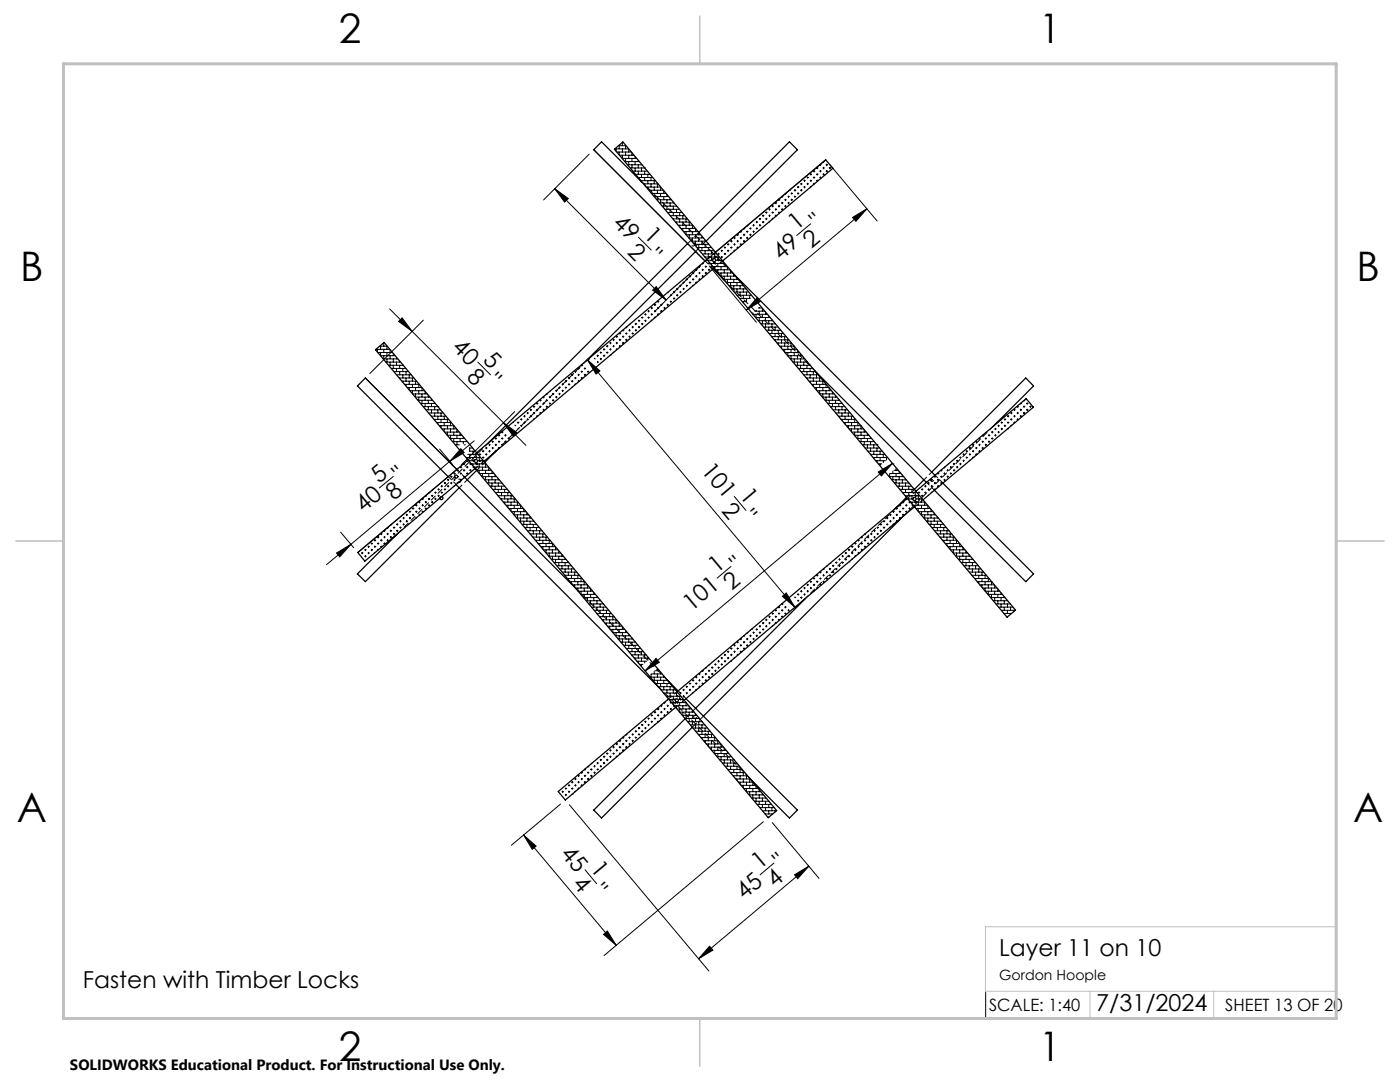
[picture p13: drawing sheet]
<svg xmlns="http://www.w3.org/2000/svg" width="279mm" height="216mm" viewBox="0 0 279 216" stroke-linecap="round" stroke-linejoin="round" font-family="sans-serif">
<defs><g id="words">
<g font-size="8.1">
<text x="67.6" y="8.5">2</text>
<text x="207.3" y="8.5">1</text>
<text x="4" y="56.2">B</text>
<text x="270.7" y="56.2">B</text>
<text x="3.3" y="164.1">A</text>
<text x="270" y="164.1">A</text>
<text x="67.6" y="211.7">2</text>
<text x="207.3" y="211.7">1</text>
</g>
<g font-size="4.7">
<text x="122.1" y="44.6" transform="rotate(45 122.1 44.6)">49</text>
<text x="128.3" y="47.2" transform="rotate(45 128.3 47.2)">1</text>
<text x="159" y="46.1" transform="rotate(-40 159 46.1)">1</text>
<text x="163.4" y="45.7" transform="rotate(-40 163.4 45.7)">&quot;</text>
<text x="125" y="50.5" transform="rotate(45 125 50.5)">2</text>
<text x="129" y="51.6" transform="rotate(45 129 51.6)">&quot;</text>
<text x="155.9" y="52" transform="rotate(-40 155.9 52)">49</text>
<text x="161.9" y="49.6" transform="rotate(-40 161.9 49.6)">2</text>
<text x="90" y="69.5" transform="rotate(45 90 69.5)">40</text>
<text x="92.9" y="75.4" transform="rotate(45 92.9 75.4)">8</text>
<text x="96.2" y="72.1" transform="rotate(45 96.2 72.1)">5</text>
<text x="97" y="76.5" transform="rotate(45 97 76.5)">&quot;</text>
<text x="139.8" y="93.9" transform="rotate(50 139.8 93.9)">101</text>
<text x="75.7" y="96.5" transform="rotate(-40 75.7 96.5)">5</text>
<text x="78.6" y="100" transform="rotate(-40 78.6 100)">8</text>
<text x="80.1" y="96.1" transform="rotate(-40 80.1 96.1)">&quot;</text>
<text x="143.9" y="102" transform="rotate(50 143.9 102)">2</text>
<text x="147.4" y="99" transform="rotate(50 147.4 99)">1</text>
<text x="72.6" y="102.4" transform="rotate(-40 72.6 102.4)">40</text>
<text x="147.8" y="103.4" transform="rotate(50 147.8 103.4)">&quot;</text>
<text x="143.1" y="114.5" transform="rotate(-40 143.1 114.5)">1</text>
<text x="146" y="118" transform="rotate(-40 146 118)">2</text>
<text x="147.5" y="114.1" transform="rotate(-40 147.5 114.1)">&quot;</text>
<text x="138" y="122.1" transform="rotate(-40 138 122.1)">101</text>
<text x="111.7" y="170.4" transform="rotate(50 111.7 170.4)">45</text>
<text x="117.6" y="173.5" transform="rotate(50 117.6 173.5)">1</text>
<text x="151.6" y="173.7" transform="rotate(-40 151.6 173.7)">1</text>
<text x="156.1" y="173.3" transform="rotate(-40 156.1 173.3)">&quot;</text>
<text x="114.1" y="176.5" transform="rotate(50 114.1 176.5)">4</text>
<text x="118" y="177.9" transform="rotate(50 118 177.9)">&quot;</text>
<text x="148.5" y="179.6" transform="rotate(-40 148.5 179.6)">45</text>
<text x="154.6" y="177.2" transform="rotate(-40 154.6 177.2)">4</text>
<text x="199.4" y="190.7">Layer 11 on 10</text>
<text x="16.6" y="197.2">Fasten with Timber Locks</text>
<text x="218.8" y="201.7">7/31/2024</text>
</g>
<g font-size="3.4">
<text x="197.4" y="201.7">SCALE: 1:40</text>
<text x="244.5" y="201.7">SHEET 13 OF 20</text>
</g>
<text font-size="3" x="14" y="213.5">SOLIDWORKS Educational Product. For Instructional Use Only.</text>
<text font-size="2.8" x="199.4" y="195.5">Gordon Hoople</text>
</g></defs>
<g fill="none" stroke="#000" stroke-width=".2" stroke-dasharray="1.3 .6" stroke-dashoffset=".5" stroke-linecap="butt">
<path d="M142.3 53.6l-1.6-1.5M142.8 50.3l-1.7 1.5M144.2 52l-1.7 1.5M91 96.7l-1.5-1.6M92.7 95.2l-1.5-1.5M93.3 95.7l-1.6 1.6M95.1 90.3l-1.7 1.5M96.6 92l-1.7 1.5M96.7 92.3l-1.5 1.5M182.5 97.6l-1.6 1.6M182.8 98l-1.7 1.4M184.2 99.7l-1.7 1.4"/>
<path d="M186 94.2l-1.6 1.5M186.5 97.8l-1.6-1.6M188.2 96.4l-1.6-1.6M135.1 138l-1.7 1.4M136.6 139.7l-1.7 1.4M136.9 139.4l-1.6-1.6"/>
</g>
<path d="M142.2 51.9a.32 .32 0 0 0-.3 .2 .32 .32 0 0 0 .2 .4 .32 .32 0 0 0 .4-.3" fill="none" stroke="#000" stroke-width=".2" stroke-dasharray="1.3 .6" stroke-dashoffset=".8" stroke-linecap="butt"/>
<path d="M140.9 48.1l-2.1 2.1M138.8 141.3l-2.1 2.1" fill="none" stroke="#000" stroke-width=".2" stroke-dasharray="1.3 .6" stroke-dashoffset=".1" stroke-linecap="butt"/>
<path d="M146.2 54.4l-18-18M117 72l-18 18M162.6 73.9l-18-18M97.5 88.3l-18 18.1M198.2 85.1l-18 18M178.7 101.5l-18.1 18M133.1 135.6l-18.1-18.1M149.5 155.1l-18.1-18" fill="none" stroke="#000" stroke-width=".2" stroke-dasharray="1.3 .6" stroke-dashoffset=".3" stroke-linecap="butt"/>
<path d="M138.6 48.6a.32 .32 0 0 0-.5 0 .32 .32 0 0 0 .1 .5 .32 .32 0 0 0 .4-.3" fill="none" stroke="#000" stroke-width=".2" stroke-dasharray="1.3 .6" stroke-dashoffset=".9" stroke-linecap="butt"/>
<path d="M139.5 46.4l-2.2 2.2M88.2 99.1h-.3l-.1 .3M91.4 96.1l.2 .1M140.4 142.9l-2.2 2.2" fill="none" stroke="#000" stroke-width=".2" stroke-dasharray="1.3 .6" stroke-linecap="butt"/>
<path d="M138.7 48.9a.32 .32 0 0 0 .5-.1 .32 .32 0 0 0-.3-.5 .32 .32 0 0 0-.2 .5v.1M92 95.9a.32 .32 0 0 0-.5-.3 .32 .32 0 0 0-.1 .5M185.8 96a.32 .32 0 0 0 .5-.1 .32 .32 0 0 0-.3-.5 .32 .32 0 0 0-.2 .5v.1M138.5 143.2a.32 .32 0 0 0 .6-.1 .32 .32 0 0 0-.4-.4 .32 .32 0 0 0-.2 .5" fill="none" stroke="#000" stroke-width=".2" stroke-dasharray="1.3 .6" stroke-dashoffset=".6" stroke-linecap="butt"/>
<g fill="none" stroke="#000" stroke-width=".25">
<path d="M122.6 29.8l1.7-1.5 78.4 93.4-1.7 1.5zM128.2 36.4l-8.1-8.1-1.6 1.6 22.2 22.2M137.2 48.6l-39.7 39.8M138.8 50.2l-21.8 21.8M139.5 46.4l18.1-18.1 1.5 1.6-18.2 18.2M141.1 51.8l-46 38.5M142.3 53.7l2.3 2.3M142.5 53.5l-45.9 38.6M142.8 50.3l22-18.4 1.4 1.7-22 18.5M146.2 54.4l40.4 40.4M74.9 69.8l1.8-1.5 78.3 93.4-1.7 1.5zM162.6 74l22.3 22.3"/>
<path d="M88.2 99.1a.31 .31 0 0 1 .2 .3 .31 .31 0 0 1-.3 .3 .31 .31 0 0 1-.3-.3M91 96.7l40.4 40.4M91.2 93.7l-18.3-18.3-1.6 1.6 18.1 18.1M91.7 97.3l-18.8 18.8-1.6-1.6 8.1-8.1M91.9 95.9v.2l-.4 .1M92.7 95.3l22.3 22.2M93.4 91.8l-22 18.4 1.4 1.8 22-18.5M95.1 93.8l-1.9 1.9M99 90l-2.3 2.3M180.9 99.2l-2.3 2.3M181.1 99.4l-46 38.6M182.8 98l22-18.4 1.4 1.6-22 18.5"/>
<path d="M184.4 95.7l-1.9 1.9M188.2 96.4l18.1 18.1-1.6 1.6-18.2-18.3M198.2 85.1l8.1-8.1-1.6-1.6-18.8 18.8M160.6 119.6l-21.8 21.7M180.1 103.2l-39.7 39.7M182.5 101.1l-46 38.6M133.1 135.6l2.2 2.3M133.4 139.5l-22 18.4 1.4 1.7 22-18.5M136.9 139.4l22.2 22.2-1.5 1.6-8.2-8.1M136.7 143.4l-18.2 18.2 1.6 1.6 18-18.1"/>
<circle cx="142.5" cy="51.9" r=".32"/>
<circle cx="91" cy="95.1" r=".32"/>
<circle cx="95" cy="92" r=".32"/>
<circle cx="182.5" cy="99.6" r=".32"/>
<circle cx="135.1" cy="139.8" r=".32"/>
</g>
<g fill="none" stroke="#000" stroke-width=".2">
<path d="M110.7 37.6l2.7 2-.7 .7zM110.7 37.6l22.2 22.3M117.6 30.8l-9.1 9.1M118.5 29.9l22.3 22.2M122.7 29.7h2.7M122.9 29.7v.5M123.1 30.3h2.9M123.4 29.1h1.5M123.6 29.1v.6M123.6 30.3v.6M123.6 31h2.9M124.2 28.4h.2"/>
<path d="M124.2 31.6h2.9M124.2 28.4v.7M124.2 29.7v.6M124.2 31v.6M124.7 32.2h2.9M124.8 29.1v.6M124.8 30.3v.7M124.8 31.6v.6M125.2 32.9h2.9M125.5 29.7v.6M125.5 31v.6M125.5 32.2v.7"/>
<path d="M125.8 33.5h2.9M126.1 30.5v.5M126.1 31.6v.6M126.1 32.9v.6M126.3 34.1h2.9M126.8 31.3v.3M126.8 32.2v.7M126.8 33.5v.6M126.8 34.8h2.9M127.4 32v.2M127.4 32.9v.6M127.4 34.1v.7"/>
<path d="M127.9 36.1h2.9M128 32.8v.1M128 33.5v.6M128 34.8v.6M128 36.1v.1M128.4 36.7h2.9M128.7 33.5h.1M128.7 34.1v.7M128.7 35.4v.7M128.7 36.7v.3M128.9 37.3h3M129.3 34.8v.6"/>
<path d="M129.3 36.1v.6M129.3 37.3v.4M129.5 38h2.9M129.9 35.4v.7M129.9 36.7v.6M129.9 38v.5M130 38.6h2.9M130.2 35.4l-2.8 .1M130.6 38.6v.6h2.9M130.6 36.1v.6M130.6 37.3v.7M131.1 39.9h2.9"/>
<path d="M131.2 36.7v.6M131.2 38v.6M131.2 39.2v.7M131.8 37.3v.7M131.8 38.6v.6M131.8 39.9v.6M132.5 38.1v.5M132.5 39.2v.7M133.1 38.8v.4M133.1 39.9v.6M133.7 39.6v.3M155.3 39.9h.3"/>
<path d="M155.5 39.7v.3M156 39.2h.3M156.1 39.2v.2M156.6 39.9h.3M156.7 39.7v.3M156.9 38.6l-.2 .2M157.2 39.2h.4M157.4 38.1h.1M157.4 39.1v.3M157.6 38h.1M157.9 38.6h.3M157.9 39.9h.3"/>
<path d="M158 38.5v.3M158 39.7v.3M158.5 38h.3M158.5 39.2h.3M158.6 37.8v.3M158.6 39.1v.3M159.1 37.3h.4M159.1 38.6h.4M159.3 37.2v.3M159.3 38.5v.3M159.8 36.7h.3M159.8 38h.3"/>
<path d="M159.9 36.5v.4M159.9 37.8v.3M160.4 36.1h.3M160.4 37.3h.3M160.5 35.9v.3M160.5 37.2v.3M161 35.4h.4M161 36.7h.4M161.2 35.3v.3M161.2 36.5v.4M161.7 34.8h.3M161.7 36.1h.3"/>
<path d="M161.7 37.3h.1M161.8 34.6v.4M161.8 35.9v.3M161.8 37.2v.1M162.3 34.1h.3M162.3 35.4h.3M162.3 36.7h.2M162.5 34v.3M162.5 35.3v.3M162.5 36.5v.3M162.9 33.5h.4M162.9 34.8h.4"/>
<path d="M162.9 36.1h.4M163.1 33.4v.3M163.1 34.6v.4M163.1 35.9v.3M163.6 32.9h.3M163.6 34.1h.3M163.6 35.4h.3M163.7 32.8v.3M163.7 34v.3M163.7 35.3v.3M164.2 33.5h.3M164.2 34.8h.3"/>
<path d="M164.4 33.4v.3M164.4 34.6v.4M164.5 32.2h-.1v.2M164.8 31.9l-24.1 20.2M164.9 32.9h.3M164.9 34.1h.3M165 32.7v.4M165 34v.3M165.5 33.5h.3M165.6 32.8l9.4 11.3M165.6 33.4v.3M127.4 47.3l2.6 2.6"/>
<path d="M130.2 57.9l.8-.7 1.9 2.7zM131.6 40.5h2.9M132.2 41.1h2.8M132.5 40.5v.6M132.7 41.8h2.9M133.1 41.1v.7M133.2 42.4h2.9M133.2 58.3v.1M133.3 58.3h.1M133.7 43h3M133.7 40.5v.6M133.7 41.8v.6"/>
<path d="M133.8 58.9h.3M133.9 58.8v.2M134.3 43.7h2.9M134.4 58.3h.3M134.4 59.5h.3M134.4 40.3v.2M134.4 41.1v.7M134.4 42.4v.6M134.4 43.7v.1M134.5 58.1v.4M134.5 59.4v.3M134.8 44.3h2.9"/>
<path d="M135 57.6h.3M135 58.9h.3M135 41.1h.1M135 41.8v.6M135 43v.7M135 44.3v.3M135.1 57.5v.3M135.1 58.8v.3M135.4 44.9h2.9M135.6 57h.4M135.6 58.3h.4M135.6 42.4v.6"/>
<path d="M135.6 43.7v.6M135.6 44.9v.4M135.8 56.9v.3M135.8 58.1v.4M135.9 45.6h2.9v.6M136.3 56.4h.3M136.3 57.6h.3M136.3 43v.7M136.3 44.3v.6M136.3 45.6v.4M136.4 56.2v.4M136.4 57.5v.3"/>
<path d="M136.4 46.2h2.9M136.9 55.7h.3M136.9 57h.3M136.9 43.7v.6M136.9 44.9v.7M136.9 46.2v.6M136.9 46.8h2.9M137.1 55.6v.3M137.1 56.9v.3M137.5 47.5h2.9M137.5 55.1h.4M137.5 56.4h.4"/>
<path d="M137.5 44.3v.6M137.5 45.6v.6M137.5 46.8v.7M137.7 55v.3M137.7 56.2v.4M137.7 57.5h.1M138 48.1h2.9M138.2 54.5h.3M138.2 55.7h.3M138.2 57h.1M138.2 44.9v.7M138.2 46.2v.6"/>
<path d="M138.2 47.5v.6M138.3 54.3v.3M138.3 55.6v.3M138.3 56.9v.1M138.5 48.8h3M138.8 53.8h.3M138.8 55.1h.3M138.8 56.4h.3M138.8 46.8v.7M138.8 48.1v.7M139 53.7v.3M139 55v.3"/>
<path d="M139 56.2v.2M139.1 49.4h2.9M139.5 53.2h.3M139.5 54.5h.3M139.5 55.7h.3M139.5 46.4v.4M139.5 47.5v.6M139.5 48.8v.6M139.6 53.1v.3M139.6 54.3v.3M139.6 55.6v.3M139.6 50h2.9"/>
<path d="M139.8 53l-9.1 9.1M140.1 53.8h.3M140.1 55.1h.3M140.1 47.1v.4M140.1 48.1v.7M140.1 49.4v.6M140.1 52.6h.3M140.2 50.7h2.9M140.2 52.5v.2M140.2 53.7v.3M140.2 55v.3M140.7 51.3h2.9"/>
<path d="M140.7 53.2h.3M140.7 54.5h.3M140.7 47.9v.2M140.7 48.8v.6M140.7 50v.7M140.7 51.3v.1M140.9 52v.1M140.9 53.1v.3M140.9 54.3v.3M140.9 51.9h.1M141.2 51.9h1M141.4 52.6h.3"/>
<path d="M141.4 53.8h.3M141.4 48.6v.2M141.4 49.4v.6M141.4 50.7v.6M141.4 51.9v.2M141.5 51.4v.1M141.5 52.4v.3M141.5 53.7v.3M141.5 53.1l9.5 11.2M141.7 52.6h2.9M142 53.2h3.2v.6M142 50v.7"/>
<path d="M142 51.3v.6M142 52.6v.3M142.1 51.8v.1M142.1 53.1v.3M142.6 50.7v.6M142.6 52.2v.4M142.6 53.2v.4M142.8 51.2v.3M142.8 52.4v.3M142.8 53.8h2.9M142.8 51.9h1.3M143.3 50.7h.3"/>
<path d="M143.3 51.3v.6M143.3 52.6v.6M143.3 53.8v.6M143.3 54.5h3M143.4 50.5v.3M143.4 51.8v.3M143.9 55.1h2.9M143.9 50h.3M143.9 51.3h.3M143.9 51.9v.7M143.9 53.2v.6M143.9 54.5v.6"/>
<path d="M144 49.9v.3M144 51.2v.3M144.4 55.7h2.9M144.5 49.4h.4M144.5 50.7h.4M144.5 52.6v.6M144.5 53.8v.7M144.5 55.1v.6M144.7 49.2v.4M144.7 50.5v.3M145 56.4h2.8M145.2 48.8h.3"/>
<path d="M145.2 50h.3M145.2 54.5v.6M145.2 55.7v.7M145.3 48.6v.3M145.3 49.9v.3M145.5 57h2.9M145.8 48.1h.3M145.8 49.4h.3M145.8 50.7h.1M145.8 53.9v.6M145.8 55.1v.6M145.8 56.4v.6"/>
<path d="M145.9 48v.3M145.9 49.2v.4M145.9 50.5v.1M146 57.6h2.9M146.4 47.5h.4M146.4 48.8h.4M146.4 50h.2M146.4 54.7v.4M146.4 55.7v.7M146.4 57v.6M146.5 58.3h2.9M146.6 47.3v.4"/>
<path d="M146.6 48.6v.3M146.6 49.9v.2M147.1 46.8h.3M147.1 48.1h.3M147.1 49.4h.3M147.1 58.9h2.9M147.1 55.5v.2M147.1 56.4v.6M147.1 57.6v.7M147.2 46.7v.3M147.2 48v.3M147.2 49.2v.3"/>
<path d="M147.6 59.5h2.1M147.7 46.2h.3M147.7 47.5h.3M147.7 48.8h.3M147.7 56.2v.2M147.7 57v.6M147.7 58.3v.6M147.7 59.5v.2M147.8 46.1v.3M147.8 47.3v.4M147.8 48.6v.3M148.3 46.8h.4"/>
<path d="M148.3 48.1h.4M148.3 57h.1M148.3 57.6v.7M148.3 58.9v.6M148.4 45.6h.3M148.5 45.6v.2M148.5 46.7v.3M148.5 48v.3M149 46.2h.3M149 47.5h.3M149 59.5v.7h-.9M149 58.3v.6"/>
<path d="M149.1 45v.1M149.1 46.1v.3M149.1 47.3v.4M149.2 44.9h.1M149.6 45.6h.3M149.6 46.8h.3M149.6 58.9v.6M149.8 45.4v.4M149.8 46.7v.3M150.2 44.9h.4M150.2 46.2h.4M150.4 44.8v.3"/>
<path d="M150.4 46.1v.3M150.9 44.3h.3M150.9 45.6h.3M151 44.2v.3M151 45.4v.4M151.1 59.4l.7 .7-2.9 1.8zM151.5 43.7h.3M151.5 44.9h.3M151.7 43.5v.4M151.7 44.8v.3M152.2 43h.3M152.2 44.3h.3"/>
<path d="M152.3 42.9v.3M152.3 44.2v.3M152.8 42.4h.3M152.8 43.7h.3M152.9 42.3v.3M152.9 43.5v.4M153.4 44.3h.1M153.4 41.8h.3M153.4 43h.3M153.6 41.6v.3M153.6 42.9v.3M153.6 44.2h.1"/>
<path d="M154.1 41.1h.3M154.1 42.4h.3M154.2 41v.3M154.2 42.3v.3M154.2 43.5l-.1 .2M154.7 40.5h.3M154.7 41.8h.3M154.7 43h.2M154.8 40.4v.3M154.8 41.6v.3M154.8 42.9v.2M155.3 41.1h.3"/>
<path d="M155.3 42.4h.3M155.5 41v.3M155.5 42.3v.3M156 40.5h.3M156 41.8h.3M156.1 40.4v.3M156.1 41.6v.3M156.6 41.1h.3M156.7 41v.3M157.2 40.5h.4M157.4 40.4v.3M161.8 44.7l-2.8 2.3"/>
<path d="M170.1 43.4l2.9-1.7-2.2 2.5zM173 41.7l-24.1 20.2M73 75.5l18.2 18.2M75 69.7h2.8M75.3 69.7v.5M75.4 70.3h2.9M75.7 69.1h1.6l-.1 .6M76 70.3v.7h2.8M76 69.1v.6M76.5 71.6h2.9M76.5 68.4h.2M76.6 68.4v.7"/>
<path d="M76.6 69.7v.6M76.6 71v.6M77 72.2h2.9M77.2 70.3v.7M77.2 71.6v.6M77.6 72.9h2.9M77.8 61.6l4.4 4.5M77.9 69.8v.5M77.9 71v.6M77.9 72.2v.7M78.1 73.5h2.9M78.5 70.6v.4"/>
<path d="M78.5 71.6v.6M78.5 72.9v.6M78.6 74.2h2.9M79.1 71.3v.3M79.1 72.2v.7M79.1 73.5v.7M79.2 74.8h2.9M79.6 64.1l.7-.7 1.9 2.7zM79.7 75.4h2.9M79.8 72.1v.1M79.8 72.9v.6M79.8 74.2v.6"/>
<path d="M79.8 75.4v.1M80.2 76.1h2.9M80.4 72.8v.1M80.4 73.5v.7M80.4 74.8v.6M80.4 76.1v.2M80.8 76.7h2.8M81 74.2v.6M81 75.4v.7M81 76.7v.3M81.3 77.3h2.9M81.7 74.8v.6"/>
<path d="M81.7 76.1v.6M81.7 77.3v.5M81.8 78h2.9M82.2 66.1l18.3 18.2M82.3 75.4v.7M82.3 76.7v.6M82.3 78v.5M82.3 78.6h3M82.9 78.6v.6h2.9M82.9 76.1v.6M82.9 77.3v.7M83.4 79.9h2.9"/>
<path d="M83.6 76.7v.6M83.6 78v.6M83.6 79.2v.7M84.2 77.4v.6M84.2 78.6v.6M84.2 79.9v.6M84.5 63.9l-10.7 10.6M84.8 78.1v.5M84.8 79.2v.7M85.5 78.9v.3M85.5 79.9v.6M86.1 79.6v.3"/>
<path d="M95.4 72.2l2.5 2.6M107.7 79.9h.3M107.8 79.7v.3M108.3 79.2h.4M108.5 79.1v.3M109 79.9h.3M109.1 79.7v.3M109.3 78.6h-.2v.2M109.6 79.2h.3M109.7 78.1h.1M109.7 79.1v.3M109.9 78h.1"/>
<path d="M110.2 79.9h.4M110.2 78.6h.4M110.4 78.5v.3M110.4 79.7v.3M110.9 78h.3M110.9 79.2h.3M111 77.8v.3M111 79.1v.3M111.5 77.3h.3M111.5 78.6h.3M111.7 77.2v.3M111.7 78.5v.3"/>
<path d="M112.1 76.7h.4M112.1 78h.4M112.3 76.6v.3M112.3 77.8v.3M112.8 76.1h.3M112.8 77.3h.3M112.9 75.9v.3M112.9 77.2v.3M113.4 75.4h.3M113.4 76.7h.3M113.6 75.3v.3M113.6 76.6v.3"/>
<path d="M114.1 74.8h.3M114.1 76.1h.3M114.1 77.3h.1M114.2 74.6v.4M114.2 75.9v.3M114.2 77.2h.1M114.7 74.2h.3M114.7 75.4h.3M114.8 74v.3M114.8 75.3v.3M114.8 76.6l-.1 .1M115.3 73.5h.3"/>
<path d="M115.3 74.8h.3M115.3 76.1h.3M115.5 73.4v.3M115.5 74.6v.4M115.5 75.9v.3M116 72.9h.3M116 74.2h.3M116 75.4h.3M116.1 72.7v.4M116.1 74v.3M116.1 75.3v.3M116.6 73.5h.3"/>
<path d="M116.6 74.8h.3M116.7 73.4v.3M116.7 74.6v.4M117.2 71.8l2.5 2.2-.7 .6zM117.2 71.8l41.4 49.4M117.2 74.2h.3M117.4 71.7h.1M117.4 74v.3M117.4 71.6h.1M118.6 71.5h.1M118.7 71.6h.1M119.1 71h.4"/>
<path d="M119.2 72.2h.3M119.3 70.8v.4M119.3 72.1v.2M119.8 70.3h.3M119.8 71.6h.3M119.9 70.2v.3M119.9 71.5v.3M120.4 69.7h.3M120.4 71h.3M120.5 69.6v.3M120.5 70.8v.4M121 69.1h.4"/>
<path d="M121 70.3h.4M121.2 68.9v.4M121.2 70.2v.3M121.7 68.4h.3M121.7 69.7h.3M121.8 70.8h.1M121.8 68.3v.3M121.8 69.6v.3M122.3 67.8h.3M122.3 69.1h.3M122.3 70.3h.1M122.4 67.7v.3"/>
<path d="M122.4 68.9v.4M122.4 70.2v.1M122.9 67.2h.4M122.9 68.4h.4M122.9 69.7h.3M123.1 67v.3M123.1 68.3v.3M123.1 69.6v.2M123.6 66.5h.3M123.6 67.8h.3M123.6 69.1h.3M123.7 66.4v.3"/>
<path d="M123.7 67.7v.3M123.7 68.9v.4M124.2 67.2h.3M124.2 68.4h.3M124.2 65.9h.3M124.4 65.8v.3M124.4 67v.3M124.4 68.3v.3M124.8 66.5h.4M124.8 67.8h.4M125 66.4v.3M125 67.7v.3"/>
<path d="M125.2 65.3h-.2v.1M125.5 65.9h.3M125.5 67.2h.3M125.6 64.7v.1M125.6 65.8v.3M125.6 67v.3M125.8 64.6h.1M126.1 65.3h.3M126.1 66.5h.3M126.3 65.1v.3M126.3 66.4v.3M126.8 64.6h.3"/>
<path d="M126.8 65.9h.3M126.9 64.5v.3M126.9 65.8v.3M127.4 64h.3M127.4 65.3h.3M127.5 63.9v.3M127.5 65.1v.3M128 63.4h.3M128 64.6h.3M128.2 63.2v.3M128.2 64.5v.3M128.7 62.7h.3"/>
<path d="M128.7 64h.3M128.8 62.6v.3M128.8 63.9v.3M129.3 62.1h.3M129.3 63.4h.3M129.4 61.9v.4M129.4 63.2v.3M129.9 61.5h.3M129.9 62.7h.3M129.9 64h.1M130.1 61.3v.3M130.1 62.6v.3"/>
<path d="M130.1 63.9h.1M130.6 60.8h.3M130.6 62.1h.3M130.6 63.4h.1M130.7 60.7v.3M130.7 61.9v.4M130.7 63.2v.2M131.2 60.2h.3M131.2 61.5h.3M131.2 62.7h.3M131.3 60v.4M131.3 61.3v.3"/>
<path d="M131.3 62.6v.3M131.8 60.8h.4M131.8 62.1h.4M132 60.7v.3M132 61.9v.4M132.5 61.5h.3M132.6 61.3v.3M133.1 60.8h.3M133.2 60.7v.3M133.7 60.2h.4M133.9 60v.4M148.3 60.2v.2"/>
<path d="M150.2 62.4v.3M150.3 62.7h2.9M150.6 62.1h2M150.8 63.4h2.9M150.9 61.9v.2M150.9 62.7v.7M151.3 64h2.9M151.4 61.5h.7M151.5 61.3v.2M151.5 62.1v.6M151.5 63.4v.6M151.9 64.6h2.9"/>
<path d="M152.2 61.5v.6M152.2 62.7v.7M152.2 64v.6M152.4 65.3h2.9M152.8 62.3v.4M152.8 63.4v.6M152.8 64.6v.7M152.9 65.9h2.9M153.4 63v.4M153.4 64v.6M153.4 65.3v.6M153.5 66.5h2.9"/>
<path d="M154 67.2h2.9M154.1 63.8v.2M154.1 64.6v.7M154.1 65.9v.6M154.1 67.2h.1M154.5 67.8h2.9M154.7 64.6h.1M154.7 65.3v.6M154.7 66.5v.7M154.7 67.8v.2M155.1 68.4h2.9M155.3 65.9v.6"/>
<path d="M155.3 67.2v.6M155.3 68.4v.4M155.6 69.1h2.9v.6M156 66.5v.7M156 67.8v.6M156 69.1v.4M156.1 69.7h2.9M156.6 67.2v.6M156.6 68.4v.7M156.6 69.7v.6M156.7 70.3h2.9M157.2 70.3v.7h2.9"/>
<path d="M157.2 67.8v.6M157.2 69.1v.6M157.7 71.6h2.9M157.9 68.4v.7M157.9 69.7v.6M157.9 71v.6M158.3 72.2h2.8M158.5 70.3v.7M158.5 71.6v.6M159.1 69.8v.5M159.1 71v.6M159.1 72.2v.7"/>
<path d="M159.3 73.5h2.9M159.8 70.6v.4M159.8 71.6v.6M159.8 72.9v.6M159.8 74.2h3M160.4 71.4v.2M160.4 72.2v.7M160.4 73.5v.7M160.9 75.4h2.9M161 72.1v.1M161 72.9v.6M161 74.2v.6"/>
<path d="M161 75.4v.2M161.5 76.1h2.9M161.7 72.8l-2.9 .1M161.7 73.5v.7M161.7 74.8v.6M161.7 76.1v.2M162 76.7h2.9M162.3 74.2v.6M162.3 75.4v.7M162.3 76.7v.4M162.5 77.3h2.9M162.9 74.8v.6"/>
<path d="M162.9 76.1v.6M162.9 77.3v.5M163.1 78h2.8M163.3 74.8h-2.9M163.6 78v.6h2.9M163.6 75.4v.7M163.6 76.7v.6M164.1 79.2h2.9M164.2 76.1v.6M164.2 77.3v.7M164.2 78.6v.6M164.6 79.9h3"/>
<path d="M164.9 76.7v.6M164.9 78v.6M164.9 79.2v.7M165.5 77.4v.6M165.5 78.6v.6M165.5 79.9v.6M166.1 78.2v.4M166.1 79.2v.7M166.8 78.9v.3M166.8 79.9v.6M167.4 79.7v.2M204.4 79.9v.1"/>
<path d="M204.4 79.9h.1M78.5 95.1l-2.8 2.3M84 80.5h2.9M84.2 99.6h.3M84.3 99.4v.3M84.5 81.1h2.9M84.8 80.5v.6M84.9 98.9h.3M85 98.8v.3M85 81.8h2.9M85.5 99.6h.3M85.5 81.1v.7"/>
<path d="M85.5 82.4h2.9M85.6 98.3v.2M85.6 99.4v.3M85.7 98.3h.1M86.1 83h2.9M86.1 98.9h.3M86.1 80.5v.6M86.1 81.8v.6M86.1 83v.1M86.3 97.8h.1M86.3 98.8v.3M86.4 97.6h.1"/>
<path d="M86.6 83.7h2.9M86.7 98.3h.4M86.7 99.6h.4M86.7 80.4v.1M86.7 81.1v.7M86.7 82.4v.6M86.7 83.7v.2M86.9 98.1v.4M86.9 99.4v.3M87.1 84.3h3M87.4 81.1h.1M87.4 97.6h.3"/>
<path d="M87.4 98.9h.3M87.4 81.8v.6M87.4 83v.7M87.4 84.3v.3M87.5 97.5v.3M87.5 98.8v.3M87.7 84.9h2.9M87.7 89.6l2.6 3.1M88 97h.3M88 98.3h.3M88 82.4v.6M88 83.7v.6"/>
<path d="M88 84.9v.4M88.2 96.9v.3M88.2 98.1v.4M88.2 85.6h2.9M88.7 96.4h.3M88.7 97.6h.3M88.7 83v.7M88.7 84.3v.6M88.7 85.6v.5M88.8 86.2h2.9M88.8 96.2v.4M88.8 97.5v.3"/>
<path d="M89.3 86.2v.7h2.9M89.3 95.7h.3M89.3 97h.3M89.3 83.7v.6M89.3 84.9v.7M89.4 95.6v.3M89.4 96.9v.3M89.8 87.5h2.9M89.9 95.1h.3M89.9 96.4h.3M89.9 84.3v.6M89.9 85.6v.6"/>
<path d="M89.9 86.9v.6M90.1 95v.3M90.1 96.2v.4M90.3 88.1h2.9M90.6 94.5h.3M90.6 95.7h.3M90.6 97h.1M90.6 84.9v.7M90.6 86.2v.7M90.6 87.5v.6M90.7 94.3v.4M90.7 95.6v.3"/>
<path d="M90.7 96.9h.1M90.9 88.8h.8M91.2 93.8h.3M91.2 85.7v.5M91.2 86.9v.6M91.2 88.1v.7M91.2 93.6l-19.8 16.6M91.3 95.1h.2M91.3 96.2l.1 .2h-.2M91.3 93.7v.3M91.3 95v.3M91.8 93.2h.3"/>
<path d="M91.8 94.5h.3M91.8 95.7h.3M91.8 86.4v.5M91.8 87.5v.6M92 89.5l.6 .8-2.8 1.7zM92 93.1v.3M92 94.3v.4M92 95.6v.3M92.5 92.6h.3M92.5 93.8h.3M92.5 95.1h.3M92.5 87.2v.3"/>
<path d="M92.5 88.1v.4M92.6 92.5v.2M92.6 93.7v.3M92.6 95v.3M92.6 88.8h.3M93 91.3h2.9M93.1 93.2h.3M93.1 94.5h.3M93.1 87.9v.2M93.1 91.3v.1M93.2 91.9h.2M93.2 91.9v.2"/>
<path d="M93.2 93.1v.3M93.2 94.3v.4M93.3 90.7h2.1M93.6 91.9h1.1M93.7 89.4h.6M93.7 89.4v.6h1.2M93.7 92.6h3.3M93.7 93.8h.4M93.7 90.7v.6M93.7 91.9v.2M93.9 91.4v.1M93.9 92.4v.3"/>
<path d="M93.9 93.7v.3M94.4 93.2h3.1M94.4 90v.7M94.4 91.3v.6M94.4 92.6v.3M94.5 91.8v.3M94.5 93.1v.3M94.7 87.9l-24.7 20.7M95 90.7v.6M95 92.3v.3M95 93.2v.5M95.1 93.8h2.9"/>
<path d="M95.1 91.2v.3M95.1 92.4v.3M95.3 91.9h1.1M95.6 90.7h.4M95.6 91.3v.6M95.6 92.6v.6M95.6 93.8v.6M95.7 94.5h2.9M95.8 90.5v.3M95.8 91.8v.3M96.2 95.1h2.9M96.3 90h.3"/>
<path d="M96.3 91.3h.3M96.3 91.9v.7M96.3 93.2v.6M96.3 94.5v.6M96.4 89.9v.3M96.4 91.2v.3M96.7 95.7h3M96.9 89.4h.3M96.9 90.7h.3M96.9 92.6v.6M96.9 93.8v.7M96.9 95.1v.6"/>
<path d="M97 89.3v.3M97 90.5v.3M97.3 96.4h2.9M97.5 88.8h.4M97.5 90h.4M97.5 93.2v.6M97.5 94.5v.6M97.5 95.7v.7M97.7 88.6v.3M97.7 89.9v.3M97.8 97h2.9M98.2 90.7h.1"/>
<path d="M98.2 88.1h.3M98.2 89.4h.3M98.2 94v.5M98.2 95.1v.6M98.2 96.4v.6M98.3 88v.3M98.3 89.3v.3M98.3 90.5v.1M98.4 97.6h2.8M98.8 87.5h.3M98.8 88.8h.3M98.8 94.8v.3"/>
<path d="M98.8 95.7v.7M98.8 97v.6M98.9 98.3h2.9M99 89.9l-.2 .1M99 87.3v.4M99 88.6v.3M99.4 86.9h.4M99.4 88.1h.4M99.4 89.4h.3M99.4 95.5v.2M99.4 96.4v.6M99.4 97.6v.7"/>
<path d="M99.6 86.7v.3M99.6 88v.3M99.6 89.3v.2M99.9 99.6h2.9M100.1 86.2h.3M100.1 87.5h.3M100.1 88.8h.3M100.1 96.3v.1M100.1 97v.6M100.1 98.3v.6M100.1 99.6v.1M100.2 86.1v.3"/>
<path d="M100.2 87.3v.4M100.2 88.6v.3M100.5 84.3l4.5 4.6M100.5 84.3l2.7 2-.8 .8zM100.7 86.9h.3M100.7 88.1h.3M100.7 97.6v.7M100.7 98.9v.7M100.9 86.7v.3M100.9 88v.3M101.4 87.5h.3M101.4 98.3v.6"/>
<path d="M101.4 99.6v.6M101.5 87.3v.4M102 98.9v.7M102.3 84.3h.1M102.3 98.9l-2.9 .1M102.6 99.6v.6M102.7 82.1l-10.7 10.7M102.8 84.8v.1M102.9 84.9h.1M103.3 84.3h.3M103.4 84.2v.3M103.4 85.4v.1"/>
<path d="M103.5 85.6h.1M103.9 83.7h.3M103.9 84.9h.3M104 83.5v.4M104 84.8v.3M104.5 83h.3M104.5 84.3h.3M104.7 82.9v.3M104.7 84.2v.3M105.2 82.4h.3M105.2 83.7h.3M105.3 82.3v.3"/>
<path d="M105.3 83.5v.4M105.8 81.8h.3M105.8 83h.3M105.9 81.6v.4M105.9 82.9v.3M106.4 81.1h.4M106.4 82.4h.4M106.4 83.7h.1M106.6 81v.3M106.6 82.3v.3M106.6 83.5v.1M107.1 80.5h.3"/>
<path d="M107.1 81.8h.3M107.1 83h.2M107.2 80.4v.3M107.2 81.6v.4M107.2 82.9v.2M107.7 81.1h.3M107.7 82.4h.3M107.8 81v.3M107.8 82.3v.2M108.3 80.5h.4M108.3 81.8h.4M108.5 80.4v.3"/>
<path d="M108.5 81.6v.4M109 81.1h.3M109.1 81v.3M109.6 80.5h.3M109.7 80.4v.3M146.5 99.1l2.4 2.7M165.2 80.5h2.9M165.7 81.1h2.9M166.1 80.5v.6M166.3 81.8h2.9M166.8 81.1v.7M166.8 82.4h2.9"/>
<path d="M167.3 83h2.9M167.4 80.5v.6M167.4 81.8v.6M167.4 83v.1M167.9 83.7h2.8M168 80.4v.1M168 81.1v.7M168 82.4v.6M168 83.7v.2M168.4 84.3h2.9M168.7 81.8v.6M168.7 83v.7"/>
<path d="M168.7 84.3v.3M168.9 84.9h2.9v.7M169.3 82.4v.6M169.3 83.7v.6M169.3 84.9v.5M169.4 85.6h3M169.9 83v.7M169.9 84.3v.6M169.9 85.6v.5M170 86.2h2.9M170.5 86.9h2.9M170.6 83.7v.6"/>
<path d="M170.6 84.9v.7M170.6 86.2v.7M171.1 87.5h2.9M171.2 84.3v.6M171.2 85.6v.6M171.2 86.9v.6M171.6 88.1h2.9M171.8 86.2v.7M171.8 87.5v.6M172.1 88.8h2.9M172.5 85.7v.5M172.5 86.9v.6"/>
<path d="M172.5 88.1v.7M172.6 89.4h2.9M173.1 86.5v.4M173.1 87.5v.6M173.1 88.8v.6M173.2 90h2.9M173.7 87.2v.3M173.7 88.1v.7M173.7 89.4v.6M174.2 91.3h3M174.4 88v.1M174.4 88.8v.6"/>
<path d="M174.4 90v.7M174.4 91.3v.2M174.8 91.9h1.9M175 88.8h.1M175 89.4v.6M175 90.7v.6M175 91.9v.3M175.3 94.2l2.8-1.7-2.2 2.5zM175.3 92.6h.7M175.6 90v.7M175.6 91.3v.6M175.6 92.6v.3"/>
<path d="M176.3 90.7v.6M176.3 91.9v.4M176.6 90.7h-2.9M176.9 91.3v.5M177.4 95.1h2.9M177.6 94.5v.6M177.6 94.5h2.2M178 95.7h2.9M178.1 92.5l-49.4 41.4M178.2 94v.5M178.2 95.1v.6M178.2 92.6h.1"/>
<path d="M178.4 93.8h.9M178.5 96.4h2.9M178.8 93.5v.3M178.8 94.5v.6M178.8 95.7v.7M179 97h2.9M179.5 94.1v.4M179.5 95.1v.6M179.5 96.4v.6M179.6 97.6h2.9M180.1 98.3h2.9M180.1 94.8v.3"/>
<path d="M180.1 95.7v.7M180.1 97v.6M180.7 98.9h2.9M180.7 95.6v.1M180.7 96.4v.6M180.7 97.6v.7M180.7 98.9v.1M180.9 99.6v.1M180.9 99.6h.1M181.2 99.6h1M181.4 96.3v.1M181.4 97v.6"/>
<path d="M181.4 98.3v.6M181.4 99.6v.2M182 97.6v.7M182 98.9v.7M182.1 99.4v.3M182.6 98.3v.6M182.6 99.9v.3M182.8 98.8v.3M182.8 99.6h1.3M183.3 98.3h.3M183.3 98.9v.7M183.4 98.1v.4"/>
<path d="M183.4 99.4v.3M183.9 97.6h.3M183.9 98.9h.3M183.9 99.6v.6M184 97.5v.3M184 98.8v.3M184.5 97h.4M184.5 98.3h.4M184.7 96.9v.3M184.7 98.1v.4M185.2 96.4h.3M185.2 97.6h.3"/>
<path d="M185.3 96.2v.4M185.3 97.5v.3M185.3 98.8h.1M185.8 95.7h.3M185.8 97h.3M185.8 98.3h.1M185.9 95.6v.3M185.9 96.9v.3M185.9 98.1v.1M186.4 95.1h.4M186.4 96.4h.4M186.4 97.6h.3"/>
<path d="M186.6 95v.3M186.6 96.2v.4M186.6 97.5v.2M187.1 94.5h.3M187.1 95.7h.3M187.1 97h.3M187.2 94.3v.4M187.2 95.6v.3M187.2 96.9v.3M187.7 95.1h.3M187.7 96.4h.3M187.7 93.8h.3"/>
<path d="M187.9 93.8v.2M187.9 95v.3M187.9 96.2v.4M188.3 94.5h.4M188.3 95.7h.4M188.5 93.2v.2M188.5 94.3v.4M188.5 95.6v.3M188.5 93.2h.2M189 93.8h.3M189 95.1h.3M189.1 92.7h.1"/>
<path d="M189.1 93.7v.3M189.1 95v.3M189.3 92.6h.1M189.6 93.2h.3M189.6 94.5h.3M189.8 93.1v.3M189.8 94.3v.4M190.3 92.6h.3M190.3 93.8h.3M190.4 92.4v.3M190.4 93.7v.3M190.9 91.9h.3"/>
<path d="M190.9 93.2h.3M191 91.8v.3M191 93.1v.3M191.5 91.3h.3M191.5 92.6h.3M191.7 91.2v.3M191.7 92.4v.3M192.2 90.7h.3M192.2 91.9h.3M192.3 90.5v.3M192.3 91.8v.3M192.8 90h.3"/>
<path d="M192.8 91.3h.3M192.9 89.9v.3M192.9 91.2v.3M193.4 89.4h.3M193.4 90.7h.3M193.4 91.9h.1M193.6 89.3v.3M193.6 90.5v.3M193.6 91.8v.1M194.1 88.8h.3M194.1 90h.3M194.1 91.3h.1"/>
<path d="M194.2 88.6v.3M194.2 89.9v.3M194.2 91.2v.1M194.7 88.1h.3M194.7 89.4h.3M194.7 90.7h.3M194.8 88v.3M194.8 89.3v.3M194.8 90.5v.3M195.3 87.5h.4M195.3 88.8h.4M195.3 90h.4"/>
<path d="M195.5 87.4v.3M195.5 88.6v.3M195.5 89.9v.3M196 88.1h.3M196 89.4h.3M196.1 86.9h.2M196.1 86.9v.1M196.1 88v.3M196.1 89.3v.3M196.6 87.5h.3M196.6 88.8h.3M196.7 86.3v.1"/>
<path d="M196.7 87.3v.4M196.7 88.6v.3M196.9 86.2h.1M197.2 86.9h.4M197.2 88.1h.4M197.4 86.7v.3M197.4 88v.3M197.9 86.2h.3M197.9 87.5h.3M198 86.1v.3M198 87.3v.4M198.5 85.6h.3"/>
<path d="M198.5 86.9h.3M198.6 85.4v.4M198.6 86.7v.3M199.1 84.9h.4M199.1 86.2h.4M199.3 84.8v.3M199.3 86.1v.3M199.8 84.3h.3M199.8 85.6h.3M199.9 84.2v.3M199.9 85.4v.4M200.4 83.7h.3"/>
<path d="M200.4 84.9h.3M200.6 83.5v.4M200.6 84.8v.3M201 85.6h.1M201 83h.4M201 84.3h.4M201.2 82.9v.3M201.2 84.2v.3M201.2 85.4v.1M201.7 82.4h.3M201.7 83.7h.3M201.8 84.8l-.1 .1"/>
<path d="M201.8 82.3v.3M201.8 83.5v.4M202.3 81.8h.3M202.3 83h.3M202.3 84.3h.3M202.5 81.6v.4M202.5 82.9v.3M202.5 84.2v.2M203 81.1h.3M203 82.4h.3M203 83.7h.3M203.1 81v.3"/>
<path d="M203.1 82.3v.3M203.1 83.5v.4M203.6 81.8h.3M203.6 83h.3M203.7 80.5h.2M203.7 80.4v.3M203.7 81.6v.4M203.7 82.9v.3M204.2 81.1h.3M204.2 82.4h.3M204.4 81v.3M204.4 82.3v.3"/>
<path d="M204.9 80.5h.3M204.9 81.8h.3M205 80.4v.3M205 81.6v.4M205.5 81.1h.3M205.6 81v.3M67.2 110.3l2.8-1.7-2.2 2.5zM68 106.2l2.6 3.1M70 108.6l-4.8 4.1M72.1 110.3h.4M72.3 110.2v.3M72.8 109.7h.3"/>
<path d="M72.8 111h.3M72.9 109.6v.3M72.9 110.8v.4M73.4 109.1h.3M73.4 110.3h.3M73.6 108.9v.4M73.6 110.2v.3M74 108.4h.4M74 109.7h.4M74.2 108.3v.3M74.2 109.6v.3M74.7 107.8h.3"/>
<path d="M74.7 109.1h.3M74.7 110.3h.1M74.8 107.7v.3M74.8 108.9v.4M74.8 110.2v.1M75.3 107.2h.3M75.3 108.4h.3M75.3 109.7h.2M75.5 107v.4M75.5 108.3v.3M75.5 109.6v.1M76 106.5h.3"/>
<path d="M76 107.8h.3M76 109.1h.2M76.1 106.4v.3M76.1 107.7v.3M76.1 108.9v.3M76.6 105.9h.3M76.6 107.2h.3M76.6 108.4h.3M76.7 105.8v.3M76.7 107v.4M76.7 108.3v.3M77.2 106.5h.3"/>
<path d="M77.2 107.8h.3M77.3 105.3h.2M77.4 105.2v.2M77.4 106.4v.3M77.4 107.7v.3M77.9 105.9h.3M77.9 107.2h.3M78 104.7v.1M78 105.8v.3M78 107v.4M78.1 104.6h.1M78.5 105.3h.3"/>
<path d="M78.5 106.5h.3M78.6 105.1v.3M78.6 106.4v.3M79.1 104.6h.3M79.1 105.9h.3M79.3 104.5v.3M79.3 105.8v.3M79.8 104h.3M79.8 105.3h.3M79.9 103.9v.3M79.9 105.1v.3M80.4 103.4h.3"/>
<path d="M80.4 104.6h.3M80.5 103.2v.3M80.5 104.5v.3M81 102.7h.4M81 104h.4M81.2 102.6v.3M81.2 103.9v.3M81.7 102.1h.3M81.7 103.4h.3M81.8 102v.3M81.8 103.2v.3M82.3 101.5h.3"/>
<path d="M82.3 102.7h.3M82.4 101.3v.3M82.4 102.6v.3M82.4 103.9h.1M82.9 100.8h.4M82.9 102.1h.4M82.9 103.4h.1M83.1 100.7v.3M83.1 102v.3M83.1 103.2v.1M83.6 100.2h.3M83.6 101.5h.3"/>
<path d="M83.6 102.7h.2M83.7 100v.4M83.7 101.3v.3M83.7 102.6v.2M84.2 100.8h.3M84.2 102.1h.3M84.3 100.7v.3M84.3 102v.3M84.8 100.2h.4M84.8 101.5h.4M85 100v.4M85 101.3v.3"/>
<path d="M85.5 100.8h.3M85.6 100.7v.3M86.1 100.2h.3M86.3 100v.4M100.5 100.2h2.9M100.7 100.2v.3M101 100.8h2.9v.7M101.4 100.8v.4M101.5 101.5h2.9M102 100.2v.6M102 101.5v.5M102.1 102.1h2.9"/>
<path d="M102.6 102.7h2.9M102.6 100.8v.7M102.6 102.1v.6M103.2 103.4h2.8M103.3 100.2v.6M103.3 101.5v.6M103.3 102.7v.7M103.7 104h2.9M103.9 102.1v.6M103.9 103.4v.6M104.2 104.6h2.9M104.5 101.6v.5"/>
<path d="M104.5 102.7v.7M104.5 104v.6M104.7 105.3h2.9M105.2 102.3v.4M105.2 103.4v.6M105.2 104.6v.7M105.3 105.9h2.9M105.8 106.5h2.9M105.8 103.1v.3M105.8 104v.6M105.8 105.3v.6M106.3 107.2h2.9"/>
<path d="M106.4 103.9v.1M106.4 104.6v.7M106.4 105.9v.6M106.4 107.2v.1M106.9 107.8h2.9M107.1 104.6h.1M107.1 105.3v.6M107.1 106.5v.7M107.1 107.8v.3M107.4 108.4h2.9M107.7 105.9v.6M107.7 107.2v.6"/>
<path d="M107.7 108.4v.4M107.9 109.1h2.9M108.3 106.5v.7M108.3 107.8v.6M108.3 109.1v.5M108.5 109.7h2.9M109 107.2v.6M109 108.4v.7M109 109.7v.6M109 110.3h2.9M109.5 111h2.9M109.6 107.8v.6"/>
<path d="M109.6 109.1v.6M109.6 110.3v.7M110.1 111.6h2.9M110.2 108.4v.7M110.2 109.7v.6M110.2 111v.6M110.6 112.3h2.9M110.9 109.1v.6M110.9 110.3v.7M110.9 111.6v.7M111.1 112.9h2.9M111.5 109.9v.4"/>
<path d="M111.5 111v.6M111.5 112.3v.6M111.7 113.5h2.8M112.1 110.7v.3M112.1 111.6v.7M112.1 112.9v.6M112.2 114.2h2.9M112.7 114.8h2.9M112.8 111.4v.2M112.8 112.3v.6M112.8 113.5v.7M112.8 114.8v.1"/>
<path d="M113.3 115.4h2.9M113.4 112.1v.2M113.4 112.9v.6M113.4 114.2v.6M113.4 115.4v.2M113.8 116.1h2.9M114.1 113.5v.7M114.1 114.8v.6M114.1 116.1v.3M114.3 116.7h2.9v.6M114.7 114.2v.6M114.7 115.4v.7"/>
<path d="M114.7 116.7v.4M114.9 117.3h2.9M115.3 114.8v.6M115.3 116.1v.6M115.3 117.3v.6M115.4 118h2.9M115.9 118.6h2.9M116 115.4v.7M116 116.7v.6M116 118v.6M116.5 119.2h2.8M116.6 116.1v.6"/>
<path d="M116.6 117.3v.7M116.6 118.6v.6M117 119.9h2.9M117.2 118v.6M117.2 119.2v.7M117.9 117.5v.5M117.9 118.6v.6M117.9 119.9v.6M118.5 118.2v.4M118.5 119.2v.7M119.1 119v.2M119.1 119.9v.6"/>
<path d="M119.8 119.7v.2M145.9 113l-2.8 2.4M156.1 119l.8-.7 1.7 2.9zM158.6 119.1l.2 .1M159.1 118.6h.4M159.2 119.9h.3M159.3 118.5v.3M159.3 119.7v.3M159.8 118h.3M159.8 119.2h.3M159.9 117.8v.3M159.9 119.1v.3"/>
<path d="M160.4 117.3h.3M160.4 118.6h.3M160.5 117.2v.3M160.5 118.5v.3M161 116.7h.4M161 118h.4M161.2 116.6v.3M161.2 117.8v.3M161.7 116.1h.3M161.7 117.3h.3M161.7 118.6h.1M161.8 115.9v.3"/>
<path d="M161.8 117.2v.3M161.8 118.5h.1M162.3 115.4h.3M162.3 116.7h.3M162.5 117.8l-.2 .2M162.5 115.3v.3M162.5 116.6v.3M162.9 114.8h.4M162.9 116.1h.4M162.9 117.3h.3M163.1 114.7v.3M163.1 115.9v.3"/>
<path d="M163.1 117.2v.2M163.6 114.2h.3M163.6 115.4h.3M163.6 116.7h.3M163.7 114v.3M163.7 115.3v.3M163.7 116.6v.3M164.2 114.8h.3M164.2 116.1h.3M164.3 113.5h.2M164.4 113.5v.2M164.4 114.7v.3"/>
<path d="M164.4 115.9v.3M164.9 114.2h.3M164.9 115.4h.3M165 113v.1M165 114v.3M165 115.3v.3M165.1 112.9h.1M165.5 113.5h.3M165.5 114.8h.3M165.6 112.4h.1M165.6 113.4v.3M165.6 114.7v.3"/>
<path d="M166.1 112.9h.3M166.1 114.2h.3M166.3 112.7v.4M166.3 114v.3M166.8 112.3h.3M166.8 113.5h.3M166.9 112.1v.3M166.9 113.4v.3M167.4 111.6h.3M167.4 112.9h.3M167.5 111.5v.3M167.5 112.7v.4"/>
<path d="M168 111h.3M168 112.3h.3M168.2 110.8v.4M168.2 112.1v.3M168.7 110.3h.3M168.7 111.6h.3M168.8 110.2v.3M168.8 111.5v.3M169.3 109.7h.3M169.3 111h.3M169.4 112.1h.1M169.4 109.6v.3"/>
<path d="M169.4 110.8v.4M169.9 109.1h.4M169.9 110.3h.4M169.9 111.6h.1M170.1 108.9v.4M170.1 110.2v.3M170.1 111.5v.1M170.6 108.4h.3M170.6 109.7h.3M170.6 111h.2M170.7 108.3v.3M170.7 109.6v.3"/>
<path d="M170.7 110.8v.3M171.2 107.8h.3M171.2 109.1h.3M171.2 110.3h.3M171.3 107.7v.3M171.3 108.9v.4M171.3 110.2v.3M171.8 108.4h.4M171.8 109.7h.4M171.9 107.2h.3M172 107.1v.3M172 108.3v.3"/>
<path d="M172 109.6v.3M172.5 107.8h.3M172.5 109.1h.3M172.6 107.7v.3M172.6 108.9v.4M172.8 106.5h-.2v.2M173.1 107.2h.3M173.1 108.4h.3M173.2 106v.1M173.2 107v.4M173.2 108.3v.3M173.4 105.9h.1"/>
<path d="M173.7 106.5h.4M173.7 107.8h.4M173.9 106.4v.3M173.9 107.7v.3M174.4 105.9h.3M174.4 107.2h.3M174.5 105.8v.3M174.5 107v.4M175 105.3h.3M175 106.5h.3M175.2 105.1v.3M175.2 106.4v.3"/>
<path d="M175.6 104.6h.4M175.6 105.9h.4M175.8 104.5v.3M175.8 105.8v.3M176.3 104h.3M176.3 105.3h.3M176.4 103.9v.3M176.4 105.1v.3M176.9 103.4h.3M176.9 104.6h.3M177.1 103.2v.3M177.1 104.5v.3"/>
<path d="M177.6 102.7h.3M177.6 104h.3M177.6 105.3h.1M177.7 102.6v.3M177.7 103.9v.3M177.7 105.1v.1M178.2 102.1h.3M178.2 103.4h.3M178.2 104.6h.2M178.3 102v.3M178.3 103.2v.3M178.3 104.5v.2"/>
<path d="M178.8 101.5h.3M178.8 102.7h.3M178.8 104h.3M179 101.3v.3M179 102.6v.3M179 103.9v.2M179.5 100.8h.3M179.5 102.1h.3M179.5 103.4h.3M179.6 100.7v.3M179.6 102v.3M179.6 103.2v.3"/>
<path d="M180.1 101.5h.3M180.1 102.7h.3M180.2 100.2h.2M180.2 100.2v.2M180.2 101.3v.3M180.2 102.6v.3M180.7 100.8h.3M180.7 102.1h.3M180.9 100.7v.3M180.9 102v.3M181.4 100.2h3.2M181.4 101.5h.3"/>
<path d="M181.5 100v.4M181.5 101.3v.3M182 100.8h3.1M182 100.2v.3M182.1 100.7v.3M182.6 100.8v.5M182.8 101.5h2.9M182.8 100v.4M183.3 100.2v.6M183.3 101.5v.6M183.3 102.1h2.9M183.8 102.7h2.9"/>
<path d="M183.9 100.8v.7M183.9 102.1v.6M184.4 103.4h2.9M184.5 100.2v.6M184.5 101.5v.6M184.5 102.7v.7M184.9 104h2.9M185.2 100.9v.6M185.2 102.1v.6M185.2 103.4v.6M185.4 104.6h2.9M185.8 101.6v.5"/>
<path d="M185.8 102.7v.7M185.8 104v.6M186 105.3h2.9M186.4 102.4v.3M186.4 103.4v.6M186.4 104.6v.7M186.5 105.9h2.9M187 106.5h2.9M187.1 103.2v.2M187.1 104v.6M187.1 105.3v.6M187.1 106.5v.1"/>
<path d="M187.6 107.2h2.9M187.7 103.9v.1M187.7 104.6v.7M187.7 105.9v.6M187.7 107.2v.2M188.1 107.8h2.9M188.3 105.3v.6M188.3 106.5v.7M188.3 107.8v.3M188.6 108.4h2.9v.7M189 105.9v.6M189 107.2v.6"/>
<path d="M189 108.4v.5M189.2 109.1h2.9M189.6 106.5v.7M189.6 107.8v.6M189.6 109.1v.5M189.7 109.7h2.9M190.3 109.7l-.1 .6h2.9M190.3 107.2v.6M190.3 108.4v.7M190.8 111h2.9M190.9 107.8v.6M190.9 109.1v.6"/>
<path d="M190.9 110.3v.7M191.3 111.6h2.9M191.5 109.7v.6M191.5 111v.6M191.8 112.3h2.9M192.2 109.2v.5M192.2 110.3v.7M192.2 111.6v.7M192.4 112.9h2.9M192.8 110v.3M192.8 111v.6M192.8 112.3v.6"/>
<path d="M192.9 113.5h2.9M193.4 114.2h2.9M193.4 110.7v.3M193.4 111.6v.7M193.4 112.9v.6M194 114.8h2.9M194.1 111.5v.1M194.1 112.3v.6M194.1 113.5v.7M194.1 114.8v.1M194.5 115.4h2.9M194.7 112.2v.1"/>
<path d="M194.7 112.9v.6M194.7 114.2v.6M194.7 115.4v.3M195 116.1h2.9M195.3 113.5v.7M195.3 114.8v.6M195.3 116.1v.3M195.5 116.7h3M196 114.2v.6M196 115.4v.7M196 116.7v.5M196.1 117.3h2.9"/>
<path d="M196.6 117.3v.7h2.9M196.6 114.8v.6M196.6 116.1v.6M197.2 118.6h2.9M197.2 115.4v.7M197.2 116.7v.6M197.2 118v.6M197.7 119.2h2.9M197.9 116.1v.6M197.9 117.3v.7M197.9 118.6v.6M198.2 119.9h2.9"/>
<path d="M198.5 116.8v.5M198.5 118v.6M198.5 119.2v.7M199.1 117.5v.5M199.1 118.6v.6M199.1 119.9v.6M199.8 118.3v.3M199.8 119.2v.7M200.4 119v.2M200.4 119.9v.6M201 119.8v.1M117.5 120.5h2.9"/>
<path d="M118 121.1h3M118.5 120.5v.6M118.6 121.8h2.9M119.1 122.4h2.9M119.1 121.1v.7M119.1 122.4h.1M119.7 123h2.9M119.8 120.5v.6M119.8 121.8v.6M119.8 123v.2M120.2 123.7h2.9M120.4 120.5h.1"/>
<path d="M120.4 121.1v.7M120.4 122.4v.6M120.4 123.7v.2M120.7 124.3h2.9M121 121.8v.6M121 123v.7M121 124.3v.4M121.2 125h2.9M121.7 122.4v.6M121.7 123.7v.6M121.7 125v.4M121.8 125.6h2.9"/>
<path d="M122.3 125.6v.6h2.9M122.3 123v.7M122.3 124.3v.7M122.8 126.9h3M122.9 123.7v.6M122.9 125v.6M122.9 126.2v.7M123.4 127.5h2.9M123.6 124.3v.7M123.6 125.6v.6M123.6 126.9v.6M123.9 128.1h2.9"/>
<path d="M124.2 125v.6M124.2 126.2v.7M124.2 127.5v.6M124.5 128.8h2.9M124.8 125.8v.4M124.8 126.9v.6M124.8 128.1v.7M125 129.4h2.9M125.5 126.5v.4M125.5 127.5v.6M125.5 128.8v.6M125.5 130h2.9"/>
<path d="M126 130.7h2.9M126.1 127.3v.2M126.1 128.1v.7M126.1 129.4v.6M126.1 130.7v.1M126.6 131.3h2.9M126.8 128.1h.1M126.8 128.8v.6M126.8 130v.7M126.8 131.3v.2M127.1 131.9h1.9M127.4 129.4v.6"/>
<path d="M127.4 130.7v.6M127.4 131.9v.4M127.6 132.6h.7M128 130v.7M128 131.3v.6M128 132.6v.2M128.7 133.8h.1M128.7 130.7v.6M128.7 131.9v.4M129.3 131.3v.5M129.8 135.1h2.9M129.9 134.5v.6"/>
<path d="M130 134.5h2.2M130.3 135.7h2.9M130.6 134v.5M130.6 135.1v.6M130.7 133.8h.9M130.8 136.4h2.9M130.9 131.4l.7 .8-2.9 1.7zM131.2 133.5v.3M131.2 134.5v.6M131.2 135.7v.7M131.4 137h2.9M131.8 134.1v.4"/>
<path d="M131.8 135.1v.6M131.8 136.4v.6M131.9 137.7h2.9M132.4 138.3h2.9M132.5 134.9v.2M132.5 135.7v.7M132.5 137v.7M132.5 138.3h.1M133 138.9h2.9M133.1 135.6v.1M133.1 136.4v.6M133.1 137.7v.6"/>
<path d="M133.1 138.9v.2M133.2 139.6v.1M133.3 139.6h.1M133.5 139.6h1.3M133.7 136.4h.1M133.7 137v.7M133.7 138.3v.6M133.7 139.6v.2M133.9 139.1h.1M134.4 137.7v.6M134.4 138.9v.7M134.5 139.4v.3"/>
<path d="M135 138.3v.6M135.1 138.8v.3M135.3 139.6h1.1M135.6 138.3h.4M135.6 138.9v.7M135.8 138.1v.4M135.8 139.4v.3M136.3 137.7h.3M136.3 138.9h.3M136.3 139.6v.6M136.4 137.5v.3M136.4 138.8v.3"/>
<path d="M136.9 137h.3M136.9 138.3h.3M137.1 136.9v.3M137.1 138.1v.4M137.5 136.4h.4M137.5 137.7h.4M137.7 136.2v.4M137.7 137.5v.3M138.2 135.7h.3M138.2 137h.3M138.2 138.3h.1M138.3 135.6v.3"/>
<path d="M138.3 136.9v.3M138.3 138.1v.1M138.8 135.1h.3M138.8 136.4h.3M138.8 137.7h.2M139 135v.3M139 136.2v.4M139 137.5v.2M139.5 134.5h.3M139.5 135.7h.3M139.5 137h.3M139.6 134.3v.4"/>
<path d="M139.6 135.6v.3M139.6 136.9v.3M140.1 133.8h.3M140.1 135.1h.3M140.1 136.4h.3M140.2 133.7v.3M140.2 135v.3M140.2 136.2v.4M140.7 134.5h.3M140.7 135.7h.3M140.9 134.3v.4M140.9 135.6v.3"/>
<path d="M141 133.2h-.2l.1 .2M141.4 133.8h.3M141.4 135.1h.3M141.5 132.6v.2M141.5 133.7v.3M141.5 135v.3M141.6 132.6h.1M142 133.2h.3M142 134.5h.3M142.1 133.1v.3M142.1 134.3v.4M142.6 132.6h.3"/>
<path d="M142.6 133.8h.3M142.8 132.4v.4M142.8 133.7v.3M143.3 131.9h.3M143.3 133.2h.3M143.4 131.8v.3M143.4 133.1v.3M143.9 131.3h.3M143.9 132.6h.3M144 131.2v.3M144 132.4v.4M144.5 130.7h.4"/>
<path d="M144.5 131.9h.4M144.7 130.5v.3M144.7 131.8v.3M145.2 130h.3M145.2 131.3h.3M145.3 129.9v.3M145.3 131.2v.3M145.8 131.9h.1M145.8 129.4h.3M145.8 130.7h.3M145.9 129.3v.3M145.9 130.5v.3"/>
<path d="M145.9 131.8h.1M146.4 128.8h.4M146.4 130h.4M146.6 131.2l-.2 .1M146.6 128.6v.3M146.6 129.9v.3M147.1 128.1h.3M147.1 129.4h.3M147.1 130.7h.2M147.2 128v.3M147.2 129.3v.3M147.2 130.5v.3"/>
<path d="M147.7 127.5h.3M147.7 128.8h.3M147.7 130h.3M147.8 127.4v.3M147.8 128.6v.3M147.8 129.9v.3M148.3 128.1h.4M148.3 129.4h.4M148.4 126.9h.3M148.5 126.8v.2M148.5 128v.3M148.5 129.3v.3"/>
<path d="M149 127.5h.3M149 128.8h.3M149.1 126.3v.1M149.1 127.4v.3M149.1 128.6v.3M149.2 126.2h.1M149.6 126.9h.3M149.6 128.1h.3M149.8 125.7v.1M149.8 126.7v.3M149.8 128v.3M149.9 125.6h.1"/>
<path d="M150.2 126.2h.4M150.2 127.5h.4M150.4 126.1v.3M150.4 127.4v.3M150.9 125.6h.3M150.9 126.9h.3M151 125.4v.4M151 126.7v.3M151.5 125h.3M151.5 126.2h.3M151.7 124.8v.3M151.7 126.1v.3"/>
<path d="M152.2 124.3h.3M152.2 125.6h.3M152.3 124.2v.3M152.3 125.4v.4M152.8 123.7h.3M152.8 125h.3M152.9 123.5v.4M152.9 124.8v.3M153.4 123h.3M153.4 124.3h.3M153.6 122.9v.3M153.6 124.2v.3"/>
<path d="M154.1 122.4h.3M154.1 123.7h.3M154.1 125h.1M154.2 122.3v.3M154.2 123.5v.4M154.2 124.8v.1M154.7 121.8h.3M154.7 123h.3M154.7 124.3h.2M154.8 121.6v.4M154.8 122.9v.3M154.8 124.2v.2"/>
<path d="M155.3 121.1h.3M155.3 122.4h.3M155.3 123.7h.3M155.5 121v.3M155.5 122.3v.3M155.5 123.5v.3M156 120.5h.3M156 121.8h.3M156 123h.3M156.1 120.4v.3M156.1 121.6v.4M156.1 122.9v.3"/>
<path d="M156.6 121.1h.3M156.6 122.4h.3M156.7 121v.3M156.7 122.3v.3M157.2 121.8h.3M157.4 121.6v.4M198.8 120.5h2.8M199.3 121.1h2.9M199.8 120.5v.6M199.8 121.8h2.8M200.3 122.4h1.6M200.4 121.1v.7"/>
<path d="M200.4 122.4v.1M200.9 123h.2M201 120.5v.6M201 121.8v.6M201 123v.1M201.7 121.1v.7M201.7 122.4v.2M202.3 121.8v.3M112.1 158h.4M112.3 157.8v.4M112.8 157.3h.3M112.8 158.6h.3"/>
<path d="M112.9 157.2v.3M112.9 158.5v.3M113.4 156.7h.3M113.4 158h.3M113.6 156.6v.3M113.6 157.8v.4M114.1 156.1h.3M114.1 157.3h.3M114.2 158.5h.1M114.2 155.9v.3M114.2 157.2v.3M114.7 155.4h.3"/>
<path d="M114.7 156.7h.3M114.7 158h.1M114.8 155.3v.3M114.8 156.6v.3M114.8 157.8v.1M115.3 154.8h.3M115.3 156.1h.3M115.3 157.3h.2M115.5 154.7v.3M115.5 155.9v.3M115.5 157.2v.2M116 154.2h.3"/>
<path d="M116 155.4h.3M116 156.7h.3M116.1 154v.3M116.1 155.3v.3M116.1 156.6v.3M116.6 154.8h.3M116.6 156.1h.3M116.6 153.5h.3M116.7 153.4v.3M116.7 154.7v.3M116.7 155.9v.3M117.2 154.2h.3"/>
<path d="M117.2 155.4h.3M117.4 154v.3M117.4 155.3v.3M117.5 152.9h-.1v.2M117.9 153.5h.3M117.9 154.8h.3M118 152.4h.1M118 153.4v.3M118 154.7v.3M118.1 152.3h.1M118.5 152.9h.3M118.5 154.2h.3"/>
<path d="M118.6 152.8v.3M118.6 154v.3M119.1 152.3h.4M119.1 153.5h.4M119.3 152.1v.3M119.3 153.4v.3M119.8 151.6h.3M119.8 152.9h.3M119.9 151.5v.3M119.9 152.8v.3M120.4 151h.3M120.4 152.3h.3"/>
<path d="M120.5 150.8v.4M120.5 152.1v.3M121 150.4h.4M121 151.6h.4M121.2 150.2v.3M121.2 151.5v.3M121.7 149.7h.3M121.7 151h.3M121.8 149.6v.3M121.8 150.8v.4M122.3 149.1h.3M122.3 150.4h.3"/>
<path d="M122.3 151.6h.1M122.4 148.9v.4M122.4 150.2v.3M122.4 151.5v.1M122.9 148.4h.4M122.9 149.7h.4M122.9 151h.2M123.1 148.3v.3M123.1 149.6v.3M123.1 150.8v.2M123.6 147.8h.3M123.6 149.1h.3"/>
<path d="M123.6 150.4h.3M123.7 147.7v.3M123.7 148.9v.4M123.7 150.2v.3M124.2 147.2h.3M124.2 148.4h.3M124.2 149.7h.3M124.4 147v.4M124.4 148.3v.3M124.4 149.6v.3M124.8 147.8h.4M124.8 149.1h.4"/>
<path d="M125 146.5h.2M125 146.5v.2M125 147.7v.3M125 148.9v.4M125.5 147.2h.3M125.5 148.4h.3M125.6 146v.1M125.6 147v.4M125.6 148.3v.3M125.7 145.9h.1M126.1 146.5h.3M126.1 147.8h.3"/>
<path d="M126.3 146.4v.3M126.3 147.7v.3M126.8 145.9h.3M126.8 147.2h.3M126.9 145.8v.3M126.9 147v.4M127.4 145.3h.3M127.4 146.5h.3M127.5 145.1v.4M127.5 146.4v.3M128 144.6h.3M128 145.9h.3"/>
<path d="M128.2 144.5v.3M128.2 145.8v.3M128.7 144h.3M128.7 145.3h.3M128.8 143.9v.3M128.8 145.1v.4M129.3 143.4h.3M129.3 144.6h.3M129.4 143.2v.3M129.4 144.5v.3M129.9 142.7h.3M129.9 144h.3"/>
<path d="M130.1 142.6v.3M130.1 143.9v.3M130.1 145.1v.1M130.6 142.1h.3M130.6 143.4h.3M130.6 144.6h.1M130.7 142v.3M130.7 143.2v.3M130.7 144.5v.1M131.2 141.5h.3M131.2 142.7h.3M131.2 144h.2"/>
<path d="M131.3 141.3v.3M131.3 142.6v.3M131.3 143.9v.2M131.8 140.8h.4M131.8 142.1h.4M131.8 143.4h.4M132 140.7v.3M132 142v.3M132 143.2v.3M132.5 141.5h.3M132.5 142.7h.3M132.5 140.2h.3"/>
<path d="M132.6 140.1v.3M132.6 141.3v.3M132.6 142.6v.3M133.1 140.8h.3M133.1 142.1h.3M133.2 140.7v.3M133.2 142v.3M133.7 140.2h3.2M133.7 141.5h.4M133.9 140.1v.3M133.9 141.3v.3M134.4 140.8h3.1"/>
<path d="M134.4 140.2v.4M134.5 140.7v.3M135 140.1v.1M135 140.8v.6M135.1 141.5h2.9M135.1 140.1v.3M135.6 141.5v.6h2.9M135.6 140.2v.6M136.2 142.7h2.9M136.3 140.8v.7M136.3 142.1v.6M136.7 143.4h2.9"/>
<path d="M136.9 140.2v.6M136.9 141.5v.6M136.9 142.7v.7M137.5 140.9v.6M137.5 142.1v.6M137.5 143.4v.6M137.8 144.6h2.9M138.2 141.7v.4M138.2 142.7v.7M138.2 144v.6M138.3 145.3h2.9M138.8 145.9h2.9"/>
<path d="M138.8 142.5v.2M138.8 143.4v.6M138.8 144.6v.7M139.4 146.5h2.9M139.5 143.2v.2M139.5 144v.6M139.5 145.3v.6M139.5 146.5v.1M139.9 147.2h2.9M140.1 143.9l-2.9 .1M140.1 144.6v.7M140.1 145.9v.6"/>
<path d="M140.1 147.2v.2M140.4 147.8h2.9M140.7 145.3v.6M140.7 146.5v.7M140.7 147.8v.4M141 148.4h2.9M141.4 145.9v.6M141.4 147.2v.6M141.4 148.4v.5M141.5 149.1h2.9M142 146.5v.7M142 147.8v.6"/>
<path d="M142 149.1v.6M142 149.7h2.9M142.6 150.4h2.9M142.6 147.2v.6M142.6 148.4v.7M142.6 149.7v.7M143.1 151h2.9M143.3 147.8v.6M143.3 149.1v.6M143.3 150.4v.6M143.6 151.6h2.9M143.9 148.5v.6"/>
<path d="M143.9 149.7v.7M143.9 151v.6M144.2 152.3h2.9M144.5 149.3v.4M144.5 150.4v.6M144.5 151.6v.7M144.7 152.9h2.9M145.2 150v.4M145.2 151v.6M145.2 152.3v.6M145.2 153.5h2.9M145.8 150.7v.3"/>
<path d="M145.8 151.6v.7M145.8 152.9v.6M146.3 154.8h2.9M146.4 151.5v.1M146.4 152.3v.6M146.4 153.5v.7M146.4 154.8v.2M146.8 155.4h2.9M147.1 152.9v.6M147.1 154.2v.6M147.1 155.4v.3M147.4 156.1h2.8v.6"/>
<path d="M147.7 153.5v.7M147.7 154.8v.6M147.7 156.1v.4M147.9 156.7h2.9M148.3 154.2v.6M148.3 155.4v.7M148.3 156.7v.5M148.4 157.3h2.9M148.7 154.2h-2.9M148.9 158h3M149 154.8v.6M149 156.1v.6"/>
<path d="M149 157.3v.7M149.5 158.6h2.9M149.6 155.4v.7M149.6 156.7v.6M149.6 158v.6M150 159.2h2.9M150.2 157.3v.7M150.2 158.6v.6M150.6 159.9h2.9M150.9 156.8v.5M150.9 158v.6M150.9 159.2v.7"/>
<path d="M151.5 157.6v.4M151.5 158.6v.6M151.5 159.9v.6M152.2 158.3v.3M152.2 159.2v.7M152.8 159.1v.1M152.8 159.9v.6M153.4 159.8v.1M104.5 166.6l18.5 22M104.5 166.6l2.5 2.2-.8 .7zM111.9 160.4l-9.8 8.3M113.6 160.6l27.9 33.1"/>
<path d="M116.8 173.6l2.3 2.7M151.1 160.5h2.9M151.6 161.1h2.9M152.2 160.5v.6M152.2 161.8h2.7M152.3 164l-31.8 26.7M152.7 162.4h1.5M152.8 161.1v.7M152.8 162.4v.1M153.2 163.1h.2M153.4 160.5v.6M153.4 161.8v.6"/>
<path d="M154.1 161.1v.7M154.1 162.4v.2M154.1 164.1l9.3 11.2M154.4 172.2l-2.7 2.4M154.7 161.8v.2M158.6 174.6l2.8-1.8-2.2 2.5zM161.4 172.8l-22 18.5M120.4 186.4l.8-.6 1.8 2.8zM141.6 188.8l.7 .8-2.9 1.7zM196.7 198v5.4"/>
</g>
<path d="M266.7 153.3v49.9h-240M196.6 184.9h70.1M196.6 197.8h70.1M196.7 184.9v12.9M217.5 197.8v5.4M242.2 197.8v5.4" fill="none" stroke="#c0c0c0" stroke-width=".2"/>
<path d="M139.7 3.2v9.5M3.1 107.9h9.6M266.7 107.9h9.5M139.7 203.2v9.6" fill="none" stroke="#c0c0c0" stroke-width=".3"/>
<path d="M12.7 12.7h254v190.5h-254z" fill="none" stroke="#c0c0c0" stroke-width=".6"/>
<g fill="#000">
<path d="M110.7 37.6l2.7 2-.7 .7zM130.2 57.9l.8-.7 1.9 2.7z"/>
<path d="M170.1 43.4l2.9-1.7-2.2 2.5zM151.1 59.4l.7 .7-2.9 1.8z"/>
<path d="M79.6 64.1l.7-.7 1.9 2.7zM100.5 84.3l2.7 2-.8 .8z"/>
<path d="M117.2 71.8l2.5 2.2-.7 .6zM156.1 119l.8-.7 1.7 2.9z"/>
<path d="M175.3 94.2l2.8-1.7-2.2 2.5zM130.9 131.4l.7 .8-2.9 1.7z"/>
<path d="M67.2 110.3l2.8-1.7-2.2 2.5zM92 89.5l.6 .8-2.8 1.7z"/>
<path d="M120.4 186.4l.8-.6 1.8 2.8zM104.5 166.6l2.5 2.2-.8 .7z"/>
<path d="M141.6 188.8l.7 .8-2.9 1.7zM158.6 174.6l2.8-1.8-2.2 2.5z"/>
</g>
<use href="#words"/>
</svg>
